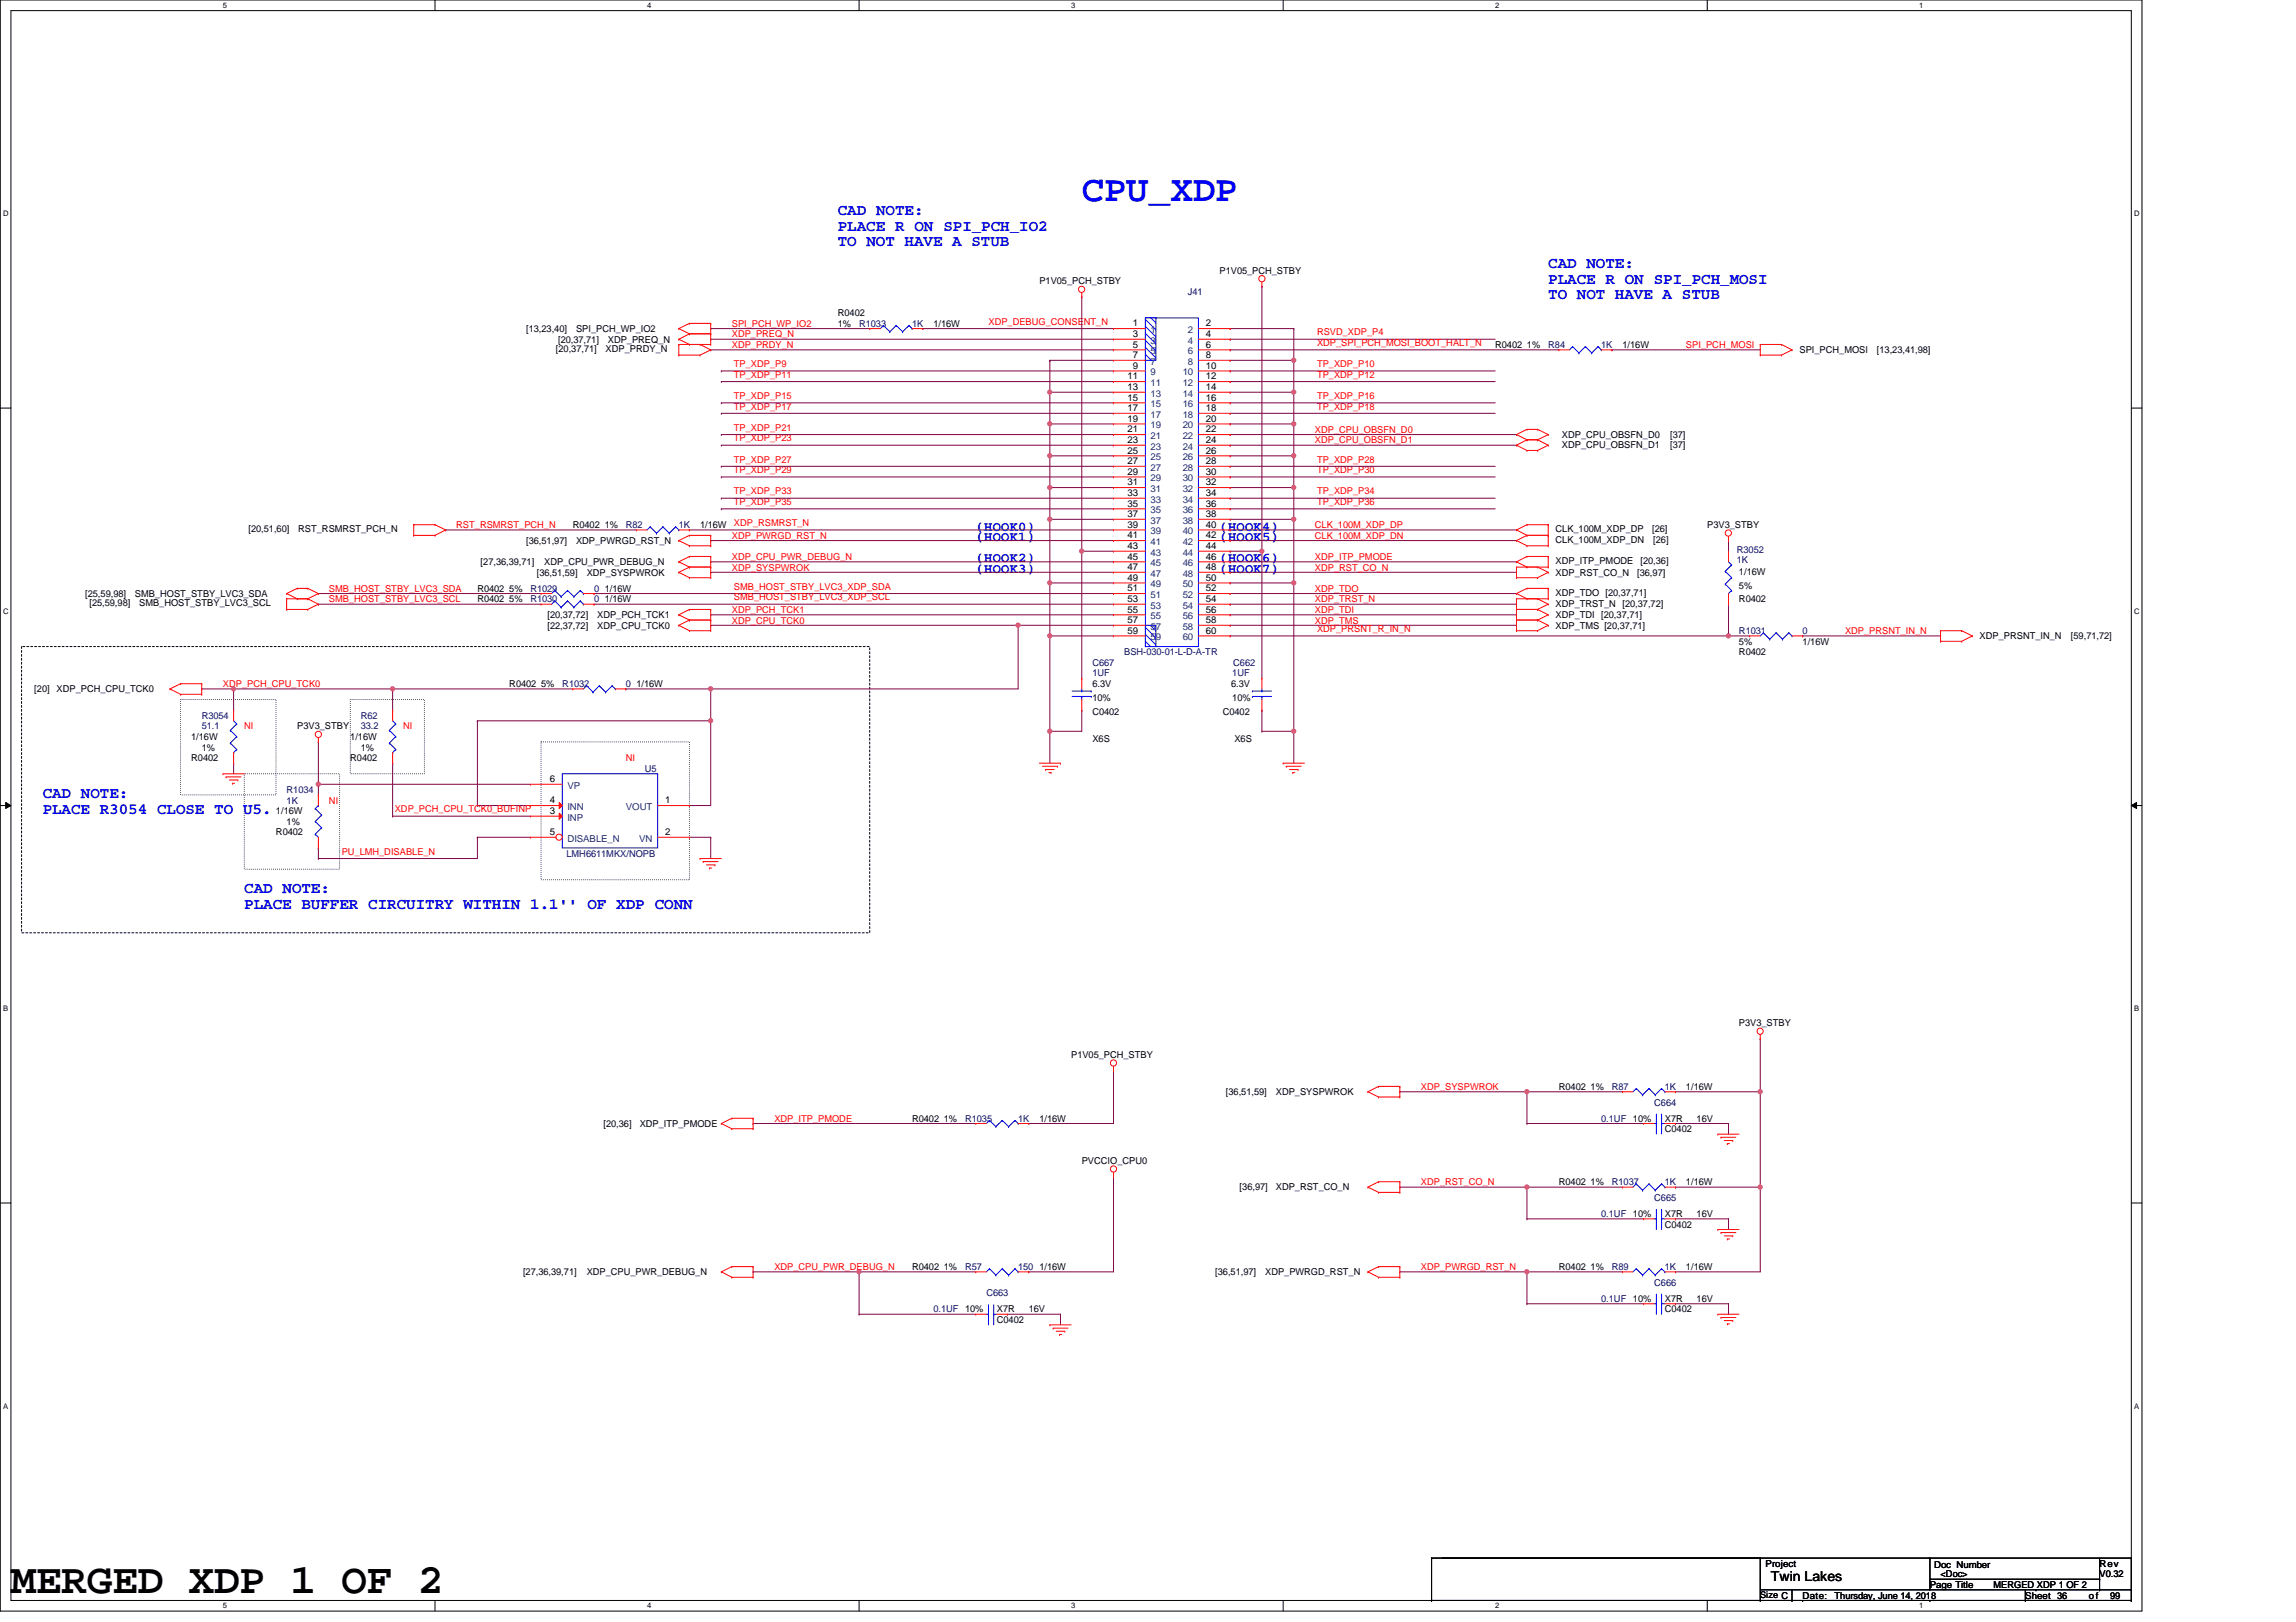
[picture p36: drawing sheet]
<svg xmlns="http://www.w3.org/2000/svg" width="297mm" height="210mm" viewBox="0 0 297 210" stroke-linecap="round" stroke-linejoin="round" font-family="sans-serif">
<defs><g id="words">
<text font-size="5.5" x="1.4" y="206.2">MERGED XDP 1 OF 2</text>
<text font-size="4.8" fill="#00f" x="140" y="26">CPU_XDP</text>
<g font-size="2.1" fill="#00f">
<text x="108.4" y="27.8">CAD NOTE:</text>
<text x="108.4" y="29.8">PLACE R ON SPI_PCH_IO2</text>
<text x="108.4" y="31.9">TO NOT HAVE A STUB</text>
<text x="200.3" y="34.6">CAD NOTE:</text>
<text x="200.3" y="36.7">PLACE R ON SPI_PCH_MOSI</text>
<text x="200.3" y="38.8">TO NOT HAVE A STUB</text>
<text x="5.5" y="103.2">CAD NOTE:</text>
<text x="5.5" y="105.3">PLACE R3054 CLOSE TO U5.</text>
<text x="31.6" y="115.6">CAD NOTE:</text>
<text x="31.6" y="117.6">PLACE BUFFER CIRCUITRY WITHIN 1.1'' OF XDP CONN</text>
</g>
<g font-size="1.8" fill="#00f">
<text x="126.2" y="68.7">(HOOK0)</text>
<text x="126.2" y="70">(HOOK1)</text>
<text x="157.8" y="68.7">(HOOK4)</text>
<text x="157.8" y="70">(HOOK5)</text>
<text x="126.2" y="74.2">(HOOK3)</text>
<text x="126.2" y="72.8">(HOOK2)</text>
<text x="157.8" y="74.2">(HOOK7)</text>
<text x="157.8" y="72.8">(HOOK6)</text>
</g>
<text font-size="1.8" x="229.1" y="204.6">Twin Lakes</text>
<g font-size="1.2">
<text x="157.8" y="35.4">P1V05_PCH_STBY</text>
<text x="108.4" y="40.9">R0402</text>
<text x="134.5" y="36.8">P1V05_PCH_STBY</text>
<text x="68.1" y="43">[13,23,40]</text>
<text x="71.9" y="45.6">[20,37,71]</text>
<text x="72.2" y="44.3">[20,37,71]</text>
<text x="74.5" y="43">SPI_PCH_WP_IO2</text>
<text x="78.4" y="45.6">XDP_PRDY_N</text>
<text x="78.6" y="44.3">XDP_PREQ_N</text>
<text x="108.4" y="42.3">1%</text>
<text x="120.8" y="42.3">1/16W</text>
<text x="146.6" y="42.2">1</text>
<text x="146.6" y="43.6">3</text>
<text x="146.6" y="45">5</text>
<text x="146.6" y="46.3">7</text>
<text x="146.6" y="47.7">9</text>
<text x="156" y="42.2">2</text>
<text x="156" y="43.6">4</text>
<text x="156" y="45">6</text>
<text x="156" y="46.3">8</text>
<text x="156" y="47.7">10</text>
<text x="193.4" y="45">R0402</text>
<text x="197.5" y="45">1%</text>
<text x="209.9" y="45">1/16W</text>
<text x="232.8" y="45.7">SPI_PCH_MOSI</text>
<text x="242.8" y="45.7">[13,23,41,98]</text>
<text x="145.9" y="49.1">11</text>
<text x="145.9" y="50.5">13</text>
<text x="145.9" y="51.8">15</text>
<text x="145.9" y="53.2">17</text>
<text x="156" y="49.1">12</text>
<text x="156" y="50.5">14</text>
<text x="156" y="51.8">16</text>
<text x="156" y="53.2">18</text>
<text x="145.9" y="54.6">19</text>
<text x="145.9" y="55.9">21</text>
<text x="145.9" y="57.3">23</text>
<text x="145.9" y="58.7">25</text>
<text x="156" y="54.6">20</text>
<text x="156" y="55.9">22</text>
<text x="156" y="57.3">24</text>
<text x="156" y="58.7">26</text>
<text x="202.1" y="56.7">XDP_CPU_OBSFN_D0</text>
<text x="202.1" y="58">XDP_CPU_OBSFN_D1</text>
<text x="216.1" y="56.7">[37]</text>
<text x="216.1" y="58">[37]</text>
<text x="145.9" y="60">27</text>
<text x="145.9" y="61.4">29</text>
<text x="145.9" y="62.8">31</text>
<text x="145.9" y="64.2">33</text>
<text x="145.9" y="65.6">35</text>
<text x="156" y="60">28</text>
<text x="156" y="61.4">30</text>
<text x="156" y="62.8">32</text>
<text x="156" y="64.2">34</text>
<text x="156" y="65.6">36</text>
<text x="32.1" y="68.9">[20,51,60]</text>
<text x="38.6" y="68.9">RST_RSMRST_PCH_N</text>
<text x="68.1" y="70.4">[36,51,97]</text>
<text x="74.1" y="68.3">R0402</text>
<text x="74.5" y="70.4">XDP_PWRGD_RST_N</text>
<text x="78.2" y="68.3">1%</text>
<text x="90.6" y="68.3">1/16W</text>
<text x="145.9" y="66.9">37</text>
<text x="145.9" y="68.3">39</text>
<text x="145.9" y="69.7">41</text>
<text x="145.9" y="71">43</text>
<text x="156" y="66.9">38</text>
<text x="156" y="68.3">40</text>
<text x="156" y="69.7">42</text>
<text x="156" y="71">44</text>
<text x="201.2" y="68.9">CLK_100M_XDP_DP</text>
<text x="201.2" y="70.3">CLK_100M_XDP_DN</text>
<text x="213.7" y="68.9">[26]</text>
<text x="213.9" y="70.3">[26]</text>
<text x="220.9" y="68.3">P3V3_STBY</text>
<text x="11" y="77.3">[25,59,98]</text>
<text x="17.5" y="77.3">SMB_HOST_STBY_LVC3_SDA</text>
<text x="61.8" y="76.6">R0402</text>
<text x="61.8" y="77.9">R0402</text>
<text x="62.2" y="73.1">[27,36,39,71]</text>
<text x="65.9" y="76.6">5%</text>
<text x="65.9" y="77.9">5%</text>
<text x="69.4" y="74.5">[36,51,59]</text>
<text x="70.4" y="73.1">XDP_CPU_PWR_DEBUG_N</text>
<text x="75.9" y="74.5">XDP_SYSPWROK</text>
<text x="78.2" y="76.6">1/16W</text>
<text x="78.2" y="77.9">1/16W</text>
<text x="145.9" y="72.4">45</text>
<text x="145.9" y="73.8">47</text>
<text x="145.9" y="75.1">49</text>
<text x="145.9" y="76.5">51</text>
<text x="145.9" y="77.9">53</text>
<text x="156" y="72.4">46</text>
<text x="156" y="73.8">48</text>
<text x="156" y="75.1">50</text>
<text x="156" y="76.5">52</text>
<text x="156" y="77.9">54</text>
<text x="201.2" y="73">XDP_ITP_PMODE</text>
<text x="201.2" y="74.5">XDP_RST_CO_N</text>
<text x="201.2" y="77.1">XDP_TDO [20,37,71]</text>
<text x="211.8" y="74.5">[36,97]</text>
<text x="212.2" y="73">[20,36]</text>
<text x="225" y="74.4">1/16W</text>
<text x="225" y="76.2">5%</text>
<text x="225" y="77.9">R0402</text>
<text x="11.6" y="78.5">[25,59,98]</text>
<text x="18" y="78.5">SMB_HOST_STBY_LVC3_SCL</text>
<text x="70.8" y="80">[20,37,72]</text>
<text x="70.8" y="81.4">[22,37,72]</text>
<text x="77.3" y="80">XDP_PCH_TCK1</text>
<text x="77.3" y="81.4">XDP_CPU_TCK0</text>
<text x="145.9" y="79.3">55</text>
<text x="145.9" y="80.6">57</text>
<text x="145.9" y="82">59</text>
<text x="156" y="79.3">56</text>
<text x="156" y="80.6">58</text>
<text x="156" y="82">60</text>
<text x="201.2" y="78.6">XDP_TRST_N [20,37,72]</text>
<text x="201.2" y="80">XDP_TDI [20,37,71]</text>
<text x="201.2" y="81.4">XDP_TMS [20,37,71]</text>
<text x="225" y="83.4">5%</text>
<text x="233.2" y="83.4">1/16W</text>
<text x="256.1" y="82.7">XDP_PRSNT_IN_N</text>
<text x="267.9" y="82.7">[59,71,72]</text>
<text x="4.4" y="89.6">[20]</text>
<text x="7.3" y="89.6">XDP_PCH_CPU_TCK0</text>
<text x="65.9" y="88.9">R0402</text>
<text x="70" y="88.9">5%</text>
<text x="82.3" y="88.9">1/16W</text>
<text x="141.3" y="88.9">6.3V</text>
<text x="159.3" y="88.9">6.3V</text>
<text x="225" y="84.8">R0402</text>
<text x="24.7" y="95.8">1/16W</text>
<text x="38.5" y="94.4">P3V3_STBY</text>
<text x="45.3" y="95.8">1/16W</text>
<text x="141.3" y="90.7">10%</text>
<text x="141.3" y="92.5">C0402</text>
<text x="158.2" y="92.5">C0402</text>
<text x="159.4" y="90.7">10%</text>
<text x="24.7" y="98.5">R0402</text>
<text x="26.1" y="97.1">1%</text>
<text x="45.3" y="98.5">R0402</text>
<text x="46.7" y="97.1">1%</text>
<text x="71.1" y="101.2">6</text>
<text x="141.3" y="96">X6S</text>
<text x="159.7" y="96">X6S</text>
<text x="35.7" y="105.4">1/16W</text>
<text x="37.1" y="106.7">1%</text>
<text x="71.1" y="103.9">4</text>
<text x="71.1" y="105.3">3</text>
<text x="86" y="103.9">1</text>
<text x="35.7" y="108.1">R0402</text>
<text x="71.1" y="108.1">5</text>
<text x="86" y="108.1">2</text>
<text x="138.6" y="136.9">P1V05_PCH_STBY</text>
<text x="225" y="132.8">P3V3_STBY</text>
<text x="158.6" y="141.7">[36,51,59]</text>
<text x="165.1" y="141.7">XDP_SYSPWROK</text>
<text x="201.7" y="141">R0402</text>
<text x="205.8" y="141">1%</text>
<text x="218.1" y="141">1/16W</text>
<text x="78.1" y="145.8">[20,36]</text>
<text x="82.8" y="145.8">XDP_ITP_PMODE</text>
<text x="118" y="145.1">R0402</text>
<text x="122.1" y="145.1">1%</text>
<text x="134.5" y="145.1">1/16W</text>
<text x="215.4" y="145.1">X7R</text>
<text x="215.4" y="146.5">C0402</text>
<text x="219.5" y="145.1">16V</text>
<text x="140" y="150.6">PVCCIO_CPU0</text>
<text x="160.4" y="154.1">[36,97]</text>
<text x="165.1" y="154.1">XDP_RST_CO_N</text>
<text x="201.7" y="153.4">R0402</text>
<text x="205.8" y="153.4">1%</text>
<text x="218.1" y="153.4">1/16W</text>
<text x="215.4" y="157.5">X7R</text>
<text x="215.4" y="158.9">C0402</text>
<text x="219.5" y="157.5">16V</text>
<text x="67.7" y="165">[27,36,39,71]</text>
<text x="75.9" y="165">XDP_CPU_PWR_DEBUG_N</text>
<text x="118" y="164.3">R0402</text>
<text x="122.1" y="164.3">1%</text>
<text x="134.5" y="164.3">1/16W</text>
<text x="157.2" y="165">[36,51,97]</text>
<text x="163.7" y="165">XDP_PWRGD_RST_N</text>
<text x="201.7" y="164.3">R0402</text>
<text x="205.8" y="164.3">1%</text>
<text x="218.1" y="164.3">1/16W</text>
<text x="129" y="169.8">X7R</text>
<text x="129" y="171.2">C0402</text>
<text x="133.1" y="169.8">16V</text>
<text x="215.4" y="168.5">X7R</text>
<text x="215.4" y="169.8">C0402</text>
<text x="219.5" y="168.5">16V</text>
<text x="228.4" y="202.8">Project</text>
<text x="250.2" y="202.9">Doc Number</text>
<text x="271.6" y="202.8">Rev</text>
<text x="227.7" y="206.8">Size C</text>
<text x="233.2" y="206.9">Date:</text>
<text x="237.3" y="206.9">Thursday, June 14, 2018</text>
<text x="249.7" y="205.5">Page Title</text>
<text x="251.1" y="204.1">&lt;Doc&gt;</text>
<text x="257.9" y="205.5">MERGED XDP 1 OF 2</text>
<text x="262" y="206.9">Sheet 36</text>
<text x="270.3" y="206.9">of</text>
<text x="271.6" y="204.1">V0.32</text>
<text x="273" y="206.9">99</text>
</g>
<g font-size="1.2" fill="#000080">
<text x="153.7" y="38.2">J41</text>
<text x="111.1" y="42.3">R1033</text>
<text x="118" y="42.3">1K</text>
<text x="200.3" y="45">R84</text>
<text x="207.2" y="45">1K</text>
<text x="81" y="68.3">R82</text>
<text x="87.8" y="68.3">1K</text>
<text x="224.7" y="71.6">R3052</text>
<text x="68.6" y="76.6">R1029</text>
<text x="68.6" y="77.9">R1030</text>
<text x="76.9" y="76.6">0</text>
<text x="76.9" y="77.9">0</text>
<text x="224.7" y="72.9">1K</text>
<text x="225" y="82">R1031</text>
<text x="233.2" y="82">0</text>
<text x="72.7" y="88.9">R1032</text>
<text x="81" y="88.9">0</text>
<text x="141.3" y="86.2">C667</text>
<text x="141.3" y="87.5">1UF</text>
<text x="145.4" y="84.8">BSH-030-01-L-D-A-TR</text>
<text x="159.4" y="87.5">1UF</text>
<text x="159.6" y="86.2">C662</text>
<text x="26.1" y="93">R3054</text>
<text x="26.1" y="94.4">51.1</text>
<text x="46.7" y="93">R62</text>
<text x="46.7" y="94.4">33.2</text>
<text x="83.4" y="99.9">U5</text>
<text x="37.1" y="102.6">R1034</text>
<text x="37.1" y="104">1K</text>
<text x="73.3" y="110.9">LMH6611MKX/NOPB</text>
<text x="208.5" y="141">R87</text>
<text x="214" y="143.1">C664</text>
<text x="215.4" y="141">1K</text>
<text x="124.9" y="145.1">R1035</text>
<text x="131.7" y="145.1">1K</text>
<text x="207.2" y="145.1">0.1UF 10%</text>
<text x="208.5" y="153.4">R1037</text>
<text x="214" y="155.4">C665</text>
<text x="215.4" y="153.4">1K</text>
<text x="207.2" y="157.5">0.1UF 10%</text>
<text x="124.9" y="164.3">R57</text>
<text x="127.6" y="167.8">C663</text>
<text x="131.7" y="164.3">150</text>
<text x="208.5" y="164.3">R89</text>
<text x="214" y="166.4">C666</text>
<text x="215.4" y="164.3">1K</text>
<text x="120.8" y="169.8">0.1UF 10%</text>
<text x="207.2" y="168.5">0.1UF 10%</text>
</g>
<g font-size="1.2" fill="#f00">
<text x="94.7" y="42.3">SPI_PCH_WP_IO2</text>
<text x="94.7" y="43.6">XDP_PREQ_N</text>
<text x="94.7" y="45">XDP_PRDY_N</text>
<text x="95" y="47.5">TP_XDP_P9</text>
<text x="127.9" y="42">XDP_DEBUG_CONSENT_N</text>
<text x="170.4" y="43.4">RSVD_XDP_P4</text>
<text x="170.4" y="44.8">XDP_SPI_PCH_MOSI_BOOT_HALT_N</text>
<text x="170.4" y="47.5">TP_XDP_P10</text>
<text x="218.1" y="45">SPI_PCH_MOSI</text>
<text x="95" y="48.9">TP_XDP_P11</text>
<text x="95" y="53">TP_XDP_P17</text>
<text x="95" y="51.6">TP_XDP_P15</text>
<text x="170.4" y="48.9">TP_XDP_P12</text>
<text x="170.4" y="53">TP_XDP_P18</text>
<text x="170.4" y="51.6">TP_XDP_P16</text>
<text x="95" y="57.1">TP_XDP_P23</text>
<text x="95" y="55.8">TP_XDP_P21</text>
<text x="95" y="59.9">TP_XDP_P27</text>
<text x="170.1" y="56">XDP_CPU_OBSFN_D0</text>
<text x="170.1" y="57.4">XDP_CPU_OBSFN_D1</text>
<text x="170.4" y="59.9">TP_XDP_P28</text>
<text x="95" y="61.2">TP_XDP_P29</text>
<text x="95" y="65.4">TP_XDP_P35</text>
<text x="95" y="64">TP_XDP_P33</text>
<text x="170.4" y="61.2">TP_XDP_P30</text>
<text x="170.4" y="65.4">TP_XDP_P36</text>
<text x="170.4" y="64">TP_XDP_P34</text>
<text x="59" y="68.3">RST_RSMRST_PCH_N</text>
<text x="94.7" y="69.7">XDP_PWRGD_RST_N</text>
<text x="95" y="68.1">XDP_RSMRST_N</text>
<text x="170.1" y="68.3">CLK_100M_XDP_DP</text>
<text x="170.1" y="69.7">CLK_100M_XDP_DN</text>
<text x="42.6" y="76.6">SMB_HOST_STBY_LVC3_SDA</text>
<text x="42.6" y="77.9">SMB_HOST_STBY_LVC3_SCL</text>
<text x="94.7" y="72.5">XDP_CPU_PWR_DEBUG_N</text>
<text x="94.7" y="73.8">XDP_SYSPWROK</text>
<text x="95" y="76.3">SMB_HOST_STBY_LVC3_XDP_SDA</text>
<text x="95" y="77.7">SMB_HOST_STBY_LVC3_XDP_SCL</text>
<text x="170.1" y="72.5">XDP_ITP_PMODE</text>
<text x="170.1" y="73.8">XDP_RST_CO_N</text>
<text x="170.1" y="76.6">XDP_TDO</text>
<text x="170.1" y="77.9">XDP_TRST_N</text>
<text x="94.7" y="79.3">XDP_PCH_TCK1</text>
<text x="94.7" y="80.7">XDP_CPU_TCK0</text>
<text x="170.1" y="79.3">XDP_TDI</text>
<text x="170.1" y="80.7">XDP_TMS</text>
<text x="170.4" y="81.8">XDP_PRSNT_R_IN_N</text>
<text x="238.7" y="82">XDP_PRSNT_IN_N</text>
<text x="28.8" y="88.9">XDP_PCH_CPU_TCK0</text>
<text x="31.6" y="94.4">NI</text>
<text x="52.2" y="94.4">NI</text>
<text x="81" y="98.5">NI</text>
<text x="42.6" y="104">NI</text>
<text x="51.1" y="105.1">XDP_PCH_CPU_TCK0_BUFINP</text>
<text x="44.2" y="110.6">PU_LMH_DISABLE_N</text>
<text x="183.8" y="141">XDP_SYSPWROK</text>
<text x="100.2" y="145.1">XDP_ITP_PMODE</text>
<text x="183.8" y="153.4">XDP_RST_CO_N</text>
<text x="100.2" y="164.3">XDP_CPU_PWR_DEBUG_N</text>
<text x="183.8" y="164.3">XDP_PWRGD_RST_N</text>
</g>
<g font-size="1.2" fill="#004080">
<text x="148.9" y="43.1">1</text>
<text x="148.9" y="44.5">3</text>
<text x="148.9" y="45.8">5</text>
<text x="148.9" y="47.2">7</text>
<text x="153.7" y="43.1">2</text>
<text x="153.7" y="44.5">4</text>
<text x="153.7" y="45.8">6</text>
<text x="153.7" y="47.2">8</text>
<text x="148.9" y="48.6">9</text>
<text x="148.9" y="50">11</text>
<text x="148.9" y="51.3">13</text>
<text x="148.9" y="52.7">15</text>
<text x="153" y="48.6">10</text>
<text x="153" y="50">12</text>
<text x="153" y="51.3">14</text>
<text x="153" y="52.7">16</text>
<text x="148.9" y="54.1">17</text>
<text x="148.9" y="55.4">19</text>
<text x="148.9" y="56.8">21</text>
<text x="148.9" y="58.2">23</text>
<text x="148.9" y="59.6">25</text>
<text x="153" y="54.1">18</text>
<text x="153" y="55.4">20</text>
<text x="153" y="56.8">22</text>
<text x="153" y="58.2">24</text>
<text x="153" y="59.6">26</text>
<text x="148.9" y="60.9">27</text>
<text x="148.9" y="62.3">29</text>
<text x="148.9" y="63.7">31</text>
<text x="148.9" y="65">33</text>
<text x="153" y="60.9">28</text>
<text x="153" y="62.3">30</text>
<text x="153" y="63.7">32</text>
<text x="153" y="65">34</text>
<text x="148.9" y="66.4">35</text>
<text x="148.9" y="67.8">37</text>
<text x="148.9" y="69.2">39</text>
<text x="148.9" y="70.5">41</text>
<text x="148.9" y="71.9">43</text>
<text x="153" y="66.4">36</text>
<text x="153" y="67.8">38</text>
<text x="153" y="69.2">40</text>
<text x="153" y="70.5">42</text>
<text x="153" y="71.9">44</text>
<text x="148.9" y="73.3">45</text>
<text x="148.9" y="74.6">47</text>
<text x="148.9" y="76">49</text>
<text x="148.9" y="77.4">51</text>
<text x="153" y="73.3">46</text>
<text x="153" y="74.6">48</text>
<text x="153" y="76">50</text>
<text x="153" y="77.4">52</text>
<text x="148.9" y="78.8">53</text>
<text x="148.9" y="80.1">55</text>
<text x="148.9" y="81.5">57</text>
<text x="148.9" y="82.9">59</text>
<text x="153" y="78.8">54</text>
<text x="153" y="80.1">56</text>
<text x="153" y="81.5">58</text>
<text x="153" y="82.9">60</text>
<text x="73.4" y="104.8">INN</text>
<text x="73.4" y="106.2">INP</text>
<text x="73.4" y="102.1">VP</text>
<text x="81" y="104.8">VOUT</text>
<text x="73.4" y="108.9">DISABLE_N</text>
<text x="82.7" y="108.9">VN</text>
</g>
<g font-size="1">
<text x="28.8" y="1">5</text>
<text x="83.7" y="1">4</text>
<text x="138.6" y="1">3</text>
<text x="193.4" y="1">2</text>
<text x="248.3" y="1">1</text>
<text x=".4" y="28">D</text>
<text x="276.1" y="28">D</text>
<text x=".4" y="79.4">C</text>
<text x="276.1" y="79.4">C</text>
<text x=".4" y="130.9">B</text>
<text x="276.1" y="130.9">B</text>
<text x=".4" y="182.3">A</text>
<text x="276.1" y="182.3">A</text>
<text x="28.8" y="208.2">5</text>
<text x="83.7" y="208.2">4</text>
<text x="138.6" y="208.2">3</text>
<text x="193.4" y="208.2">2</text>
<text x="248.3" y="208.2">1</text>
</g>
</g></defs>
<path d="M0 0h277.1v208.5h-277.1zM1.4 1.4h274.3v205.7h-274.3z" fill="none" stroke="#000" stroke-width=".13"/>
<g fill="#fff">
<path d="M28.8 .1h.6v1.1h-.6z"/>
<path d="M28.8 207.3h.6v1.1h-.6z"/>
</g>
<path d="M56.3 0v1.4M56.3 207.1v1.4" fill="none" stroke="#000" stroke-width=".13"/>
<g fill="#fff">
<path d="M83.7 .1h.6v1.1h-.6z"/>
<path d="M83.7 207.3h.6v1.1h-.6z"/>
</g>
<path d="M111.1 0v1.4M111.1 207.1v1.4" fill="none" stroke="#000" stroke-width=".13"/>
<g fill="#fff">
<path d="M138.6 .1h.5v1.1h-.5z"/>
<path d="M138.6 207.3h.5v1.1h-.5z"/>
</g>
<path d="M166 0v1.4M166 207.1v1.4" fill="none" stroke="#000" stroke-width=".13"/>
<g fill="#fff">
<path d="M193.4 .1h.6v1.1h-.6z"/>
<path d="M193.4 207.3h.6v1.1h-.6z"/>
</g>
<path d="M220.9 0v1.4M220.9 207.1v1.4" fill="none" stroke="#000" stroke-width=".13"/>
<g fill="#fff">
<path d="M248.3 .1h.6v1.1h-.6z"/>
<path d="M248.3 207.3h.6v1.1h-.6z"/>
<path d="M.4 27.1h.7v1.1h-.7z"/>
<path d="M276.1 27.1h.7v1.1h-.7z"/>
<path d="M.4 78.5h.7v1.1h-.7z"/>
<path d="M276.1 78.5h.7v1.1h-.7z"/>
</g>
<path d="M0 52.8h1.4M275.7 52.8h1.4" fill="none" stroke="#000" stroke-width=".13"/>
<g fill="#fff">
<path d="M.4 130h.7v1.1h-.7z"/>
<path d="M276.1 130h.6v1.1h-.6z"/>
</g>
<path d="M0 104.2h1.4M.7 103.8l.7 .4-.7 .4zM275.7 104.2l.7-.4v.8zM275.7 104.2h1.4" fill="none" stroke="#000" stroke-width=".13"/>
<path d="M.7 103.8l.7 .4-.7 .4zM275.7 104.2l.7-.4v.8z" fill="#000"/>
<g fill="#fff">
<path d="M.4 181.4h.7v1.1h-.7z"/>
<path d="M276.1 181.4h.6v1.1h-.6z"/>
</g>
<path d="M0 155.7h1.4M275.7 155.7h1.4" fill="none" stroke="#000" stroke-width=".13"/>
<path d="M2.8 83.7h109.7v37h-109.7z" fill="none" stroke="#000" stroke-width=".13" stroke-dasharray=".3 .3"/>
<path d="M23.4 90.5h12.3v12.4h-12.3zM45.3 90.5h9.6v9.6h-9.6zM70 96h19.2v17.9h-19.2zM31.6 100.1h12.3v12.4h-12.3z" fill="none" stroke="#000" stroke-width=".13" stroke-dasharray="0 .3"/>
<g fill="none" stroke="#800040" stroke-width=".13">
<path d="M163.3 37h.1M163.3 37v34.3M41.2 76.8h.1M41.2 78.2h.1M41.2 76.8h28.8M41.2 78.2h28.8M76.9 76.8h.1M76.9 78.2h.1M76.9 76.8h67.2M76.9 78.2h67.2M89.2 68.6h.1M89.2 68.6h54.9"/>
<path d="M91.9 70h.1M91.9 72.7h.1M91.9 74.1h.1M91.9 79.6h.1M91.9 70h52.2M91.9 72.7h52.2M91.9 74.1h52.2M91.9 79.6h52.2M91.9 80.9h.1M91.9 80.9h39.8M140 91.9h.1M140 91.9v2.7"/>
<path d="M163.3 91.9h.1M163.3 94.6h.1M163.3 91.9v2.7M163.3 94.6h4.1M167.4 94.6h.1M167.4 94.6v4.2"/>
</g>
<circle cx="163.2" cy="71.3" r=".27" fill="#f0f"/>
<circle cx="163.2" cy="71.3" r=".27" fill="none" stroke="#f0f" stroke-width=".13"/>
<path d="M159.1 42.5h.1M159.1 42.5h8.3M167.4 42.5h.1M167.4 42.5v4.1" fill="none" stroke="#800040" stroke-width=".13"/>
<circle cx="167.4" cy="46.6" r=".27" fill="#f0f"/>
<circle cx="167.4" cy="46.6" r=".27" fill="none" stroke="#f0f" stroke-width=".13"/>
<path d="M159.1 46.6h.1M159.1 50.8h.1M159.1 46.6h8.3M159.1 50.8h8.3M167.4 46.6h.1M167.4 50.8h.1M167.4 46.6v8.3" fill="none" stroke="#800040" stroke-width=".13"/>
<circle cx="167.4" cy="54.9" r=".27" fill="#f0f"/>
<circle cx="167.4" cy="54.9" r=".27" fill="none" stroke="#f0f" stroke-width=".13"/>
<circle cx="167.4" cy="50.7" r=".27" fill="#f0f"/>
<circle cx="167.4" cy="50.7" r=".27" fill="none" stroke="#f0f" stroke-width=".13"/>
<path d="M159.1 54.9h.1M159.1 54.9h8.3M167.4 54.9h.1M167.4 54.9v4.1" fill="none" stroke="#800040" stroke-width=".13"/>
<circle cx="167.4" cy="59" r=".27" fill="#f0f"/>
<circle cx="167.4" cy="59" r=".27" fill="none" stroke="#f0f" stroke-width=".13"/>
<path d="M159.1 59h.1M159.1 59h8.3M167.4 59h.1M167.4 59v8.2M159.1 63.1h.1M159.1 63.1h8.3M167.4 63.1h.1" fill="none" stroke="#800040" stroke-width=".13"/>
<circle cx="167.4" cy="67.2" r=".27" fill="#f0f"/>
<circle cx="167.4" cy="67.2" r=".27" fill="none" stroke="#f0f" stroke-width=".13"/>
<circle cx="167.4" cy="63.1" r=".27" fill="#f0f"/>
<circle cx="167.4" cy="63.1" r=".27" fill="none" stroke="#f0f" stroke-width=".13"/>
<path d="M159.1 67.2h.1M159.1 75.4h.1M159.1 67.2h8.3M159.1 75.4h8.3M167.4 67.2h.1M167.4 75.4h.1M167.4 67.2v27.4" fill="none" stroke="#800040" stroke-width=".13"/>
<circle cx="167.4" cy="94.6" r=".27" fill="#f0f"/>
<circle cx="167.4" cy="94.6" r=".27" fill="none" stroke="#f0f" stroke-width=".13"/>
<circle cx="167.4" cy="75.4" r=".27" fill="#f0f"/>
<circle cx="167.4" cy="75.4" r=".27" fill="none" stroke="#f0f" stroke-width=".13"/>
<g fill="none" stroke="#800040" stroke-width=".13">
<path d="M159.1 43.9h.1M159.1 45.3h.1M159.1 48h.1M159.1 49.4h.1M159.1 53.5h.1M159.1 52.1h.1M159.1 56.2h.1M159.1 57.6h.1M159.1 43.9h34.3M159.1 45.3h42.6M159.1 48h34.3M159.1 49.4h34.3"/>
<path d="M159.1 53.5h34.3M159.1 52.1h34.3M159.1 56.2h37.1M159.1 57.6h37.1M208.5 45.3h.1M208.5 45.3h19.2M159.1 71.3h.1M159.1 61.7h.1M159.1 60.3h.1M159.1 65.8h.1M159.1 64.5h.1M159.1 68.6h.1"/>
<path d="M159.1 70h.1M159.1 72.7h.1M159.1 74.1h.1M159.1 76.8h.1M159.1 78.2h.1M159.1 79.6h.1M159.1 71.3h4.2M159.1 61.7h34.3M159.1 60.3h34.3M159.1 65.8h34.3M159.1 64.5h34.3M159.1 68.6h37.1"/>
<path d="M159.1 70h37.1M159.1 72.7h37.1M159.1 74.1h37.1M159.1 76.8h37.1M159.1 78.2h37.1M159.1 79.6h37.1M163.3 71.3h.1M163.3 71.3v16.5M159.1 80.9h.1M159.1 82.3h.1M159.1 80.9h37.1M159.1 82.3h64.5"/>
</g>
<circle cx="223.6" cy="82.3" r=".27" fill="#f0f"/>
<circle cx="223.6" cy="82.3" r=".27" fill="none" stroke="#f0f" stroke-width=".13"/>
<path d="M233.2 82.3h.1M233.2 82.3h17.9M144.1 138.5h.1M144.1 138.5v6.9h-11M97.4 145.4h.1M97.4 145.4h28.8M133.1 145.4h.1M144.1 152.3h.1M144.1 152.3v12.3h-11M97.4 164.6h.1M97.4 164.6h13.7M133.1 164.6h.1" fill="none" stroke="#800040" stroke-width=".13"/>
<circle cx="111.1" cy="164.6" r=".27" fill="#f0f"/>
<circle cx="111.1" cy="164.6" r=".27" fill="none" stroke="#f0f" stroke-width=".13"/>
<g fill="none" stroke="#800040" stroke-width=".13">
<path d="M227.7 134.4h.1M227.7 134.4v6.9h-10.9M181.1 141.3h.1M181.1 141.3h16.4M216.8 141.3h.1M111.1 164.6h.1M111.1 170.1h.1M111.1 164.6v5.5M111.1 170.1h15.1M111.1 164.6h15.1M130.3 170.1h.1M130.3 170.1h6.9"/>
<path d="M137.2 170.1h.1M137.2 170.1v1.3"/>
</g>
<circle cx="227.7" cy="141.3" r=".27" fill="#f0f"/>
<circle cx="227.7" cy="141.3" r=".27" fill="none" stroke="#f0f" stroke-width=".13"/>
<path d="M197.5 145.4h.1M197.5 141.3h.1M197.5 145.4h15.1M197.5 141.3v4.1M197.5 141.3h12.4M216.8 145.4h.1M216.8 145.4h6.8M223.6 145.4h.1M223.6 145.4v1.4M227.7 141.3h.1M227.7 141.3v12.3" fill="none" stroke="#800040" stroke-width=".13"/>
<circle cx="197.5" cy="141.3" r=".27" fill="#f0f"/>
<circle cx="197.5" cy="141.3" r=".27" fill="none" stroke="#f0f" stroke-width=".13"/>
<path d="M181.1 153.6h.1M181.1 153.6h16.4M216.8 153.6h.1M216.8 153.6h10.9M227.7 153.6h.1M227.7 153.6v11" fill="none" stroke="#800040" stroke-width=".13"/>
<circle cx="227.7" cy="153.6" r=".27" fill="#f0f"/>
<circle cx="227.7" cy="153.6" r=".27" fill="none" stroke="#f0f" stroke-width=".13"/>
<path d="M197.5 153.6h.1M197.5 157.7h.1M197.5 157.7h15.1M197.5 153.6v4.1M197.5 153.6h12.4M216.8 157.7h.1M216.8 157.7h6.8M223.6 157.7h.1M223.6 157.7v1.4" fill="none" stroke="#800040" stroke-width=".13"/>
<circle cx="197.5" cy="153.6" r=".27" fill="#f0f"/>
<circle cx="197.5" cy="153.6" r=".27" fill="none" stroke="#f0f" stroke-width=".13"/>
<path d="M181.1 164.6h.1M181.1 164.6h28.8M197.5 164.6h.1M197.5 168.7h.1M197.5 168.7h15.1M197.5 164.6v4.1M216.8 164.6h.1M216.8 168.7h.1M216.8 164.6h10.9M216.8 168.7h6.8M223.6 168.7h.1M223.6 168.7v1.4" fill="none" stroke="#800040" stroke-width=".13"/>
<circle cx="197.5" cy="164.6" r=".27" fill="#f0f"/>
<circle cx="197.5" cy="164.6" r=".27" fill="none" stroke="#f0f" stroke-width=".13"/>
<path d="M26.1 89.2h.1M26.1 89.2h4.1M131.7 80.9h.1M131.7 80.9v8.3M131.7 80.9h12.4M89.2 108.4h.1M89.2 108.4h2.7M91.9 108.4h.1M91.9 108.4v2.7" fill="none" stroke="#800040" stroke-width=".13"/>
<circle cx="131.7" cy="80.9" r=".27" fill="#f0f"/>
<circle cx="131.7" cy="80.9" r=".27" fill="none" stroke="#f0f" stroke-width=".13"/>
<path d="M61.8 93.3h.1M61.8 93.3h30.1M81 89.2h.1M81 89.2h10.9M89.2 104.2h.1M89.2 104.2h2.7" fill="none" stroke="#800040" stroke-width=".13"/>
<circle cx="91.9" cy="93.3" r=".27" fill="#f0f"/>
<circle cx="91.9" cy="93.3" r=".27" fill="none" stroke="#f0f" stroke-width=".13"/>
<g fill="none" stroke="#800040" stroke-width=".13">
<path d="M50.8 98.8h.1M50.8 89.2h.1M50.8 89.2v2.7M50.8 98.8v6.8M50.8 89.2h23.3M61.8 93.3h.1M61.8 93.3v10.9M91.9 93.3h.1M91.9 93.3v10.9M50.8 105.6h.1M50.8 105.6h17.8M61.8 104.2h.1"/>
<path d="M61.8 104.2h6.8"/>
</g>
<circle cx="50.8" cy="89.1" r=".27" fill="#f0f"/>
<circle cx="50.8" cy="89.1" r=".27" fill="none" stroke="#f0f" stroke-width=".13"/>
<path d="M41.2 101.5h.1M41.2 101.5h27.4" fill="none" stroke="#800040" stroke-width=".13"/>
<circle cx="41.2" cy="101.5" r=".27" fill="#f0f"/>
<circle cx="41.2" cy="101.5" r=".27" fill="none" stroke="#f0f" stroke-width=".13"/>
<g fill="none" stroke="#800040" stroke-width=".13">
<path d="M140 38.4h.1M140 38.4v32.9M91.9 42.5h.1M91.9 43.9h.1M91.9 45.3h.1M91.9 42.5h20.6M91.9 43.9h52.2M91.9 45.3h52.2M93.3 48h.1M93.3 49.4h.1M93.3 53.5h.1M93.3 52.1h.1"/>
<path d="M93.3 57.6h.1M93.3 56.2h.1M93.3 48h50.8M93.3 49.4h50.8M93.3 53.5h50.8M93.3 52.1h50.8M93.3 57.6h50.8M93.3 56.2h50.8M119.4 42.5h.1M119.4 42.5h24.7M93.3 61.7h.1M93.3 60.3h.1"/>
<path d="M93.3 65.8h.1M93.3 64.5h.1M93.3 61.7h50.8M93.3 60.3h50.8M93.3 65.8h50.8M93.3 64.5h50.8M140 71.3h.1M140 71.3h4.1M41.2 96h.1M41.2 96v6.9M41.2 111.1h.1M41.2 109.7h.1"/>
<path d="M41.2 101.5h.1M41.2 109.7v1.4M61.8 108.4h.1M61.8 108.4v2.7h-20.6M61.8 108.4h6.8"/>
</g>
<circle cx="139.9" cy="71.3" r=".27" fill="#f0f"/>
<circle cx="139.9" cy="71.3" r=".27" fill="none" stroke="#f0f" stroke-width=".13"/>
<path d="M135.8 94.6h.1M135.8 94.6h4.2" fill="none" stroke="#800040" stroke-width=".13"/>
<circle cx="135.8" cy="94.6" r=".27" fill="#f0f"/>
<circle cx="135.8" cy="94.6" r=".27" fill="none" stroke="#f0f" stroke-width=".13"/>
<path d="M140 71.3h.1M140 71.3v16.5M135.8 94.6h.1M135.8 82.3h.1M135.8 82.3v16.5M135.8 82.3h8.3" fill="none" stroke="#800040" stroke-width=".13"/>
<circle cx="135.8" cy="82.3" r=".27" fill="#f0f"/>
<circle cx="135.8" cy="82.3" r=".27" fill="none" stroke="#f0f" stroke-width=".13"/>
<path d="M135.8 75.4h.1M135.8 75.4v6.9M135.8 75.4h8.3" fill="none" stroke="#800040" stroke-width=".13"/>
<circle cx="135.8" cy="75.4" r=".27" fill="#f0f"/>
<circle cx="135.8" cy="75.4" r=".27" fill="none" stroke="#f0f" stroke-width=".13"/>
<path d="M135.8 67.2h.1M135.8 67.2v8.2M135.8 67.2h8.3" fill="none" stroke="#800040" stroke-width=".13"/>
<circle cx="135.8" cy="67.2" r=".27" fill="#f0f"/>
<circle cx="135.8" cy="67.2" r=".27" fill="none" stroke="#f0f" stroke-width=".13"/>
<path d="M135.8 63.1h.1M135.8 63.1v4.1M135.8 63.1h8.3" fill="none" stroke="#800040" stroke-width=".13"/>
<circle cx="135.8" cy="63.1" r=".27" fill="#f0f"/>
<circle cx="135.8" cy="63.1" r=".27" fill="none" stroke="#f0f" stroke-width=".13"/>
<path d="M135.8 59h.1M135.8 59v4.1M135.8 59h8.3" fill="none" stroke="#800040" stroke-width=".13"/>
<circle cx="135.8" cy="59" r=".27" fill="#f0f"/>
<circle cx="135.8" cy="59" r=".27" fill="none" stroke="#f0f" stroke-width=".13"/>
<path d="M135.8 54.9h.1M135.8 54.9v4.1M135.8 54.9h8.3" fill="none" stroke="#800040" stroke-width=".13"/>
<circle cx="135.8" cy="54.9" r=".27" fill="#f0f"/>
<circle cx="135.8" cy="54.9" r=".27" fill="none" stroke="#f0f" stroke-width=".13"/>
<path d="M135.8 50.8h.1M135.8 50.8v4.1M135.8 50.8h8.3" fill="none" stroke="#800040" stroke-width=".13"/>
<circle cx="135.8" cy="50.7" r=".27" fill="#f0f"/>
<circle cx="135.8" cy="50.7" r=".27" fill="none" stroke="#f0f" stroke-width=".13"/>
<g fill="none" stroke="#800040" stroke-width=".13">
<path d="M135.8 46.6h.1M135.8 46.6v4.2M135.8 46.6h8.3M57.7 68.6h.1M57.7 68.6h24.6M223.6 70h.1M223.6 78.2h.1M223.6 70v1.3M223.6 78.2v4.1M30.2 89.2h.1M30.2 89.2v2.7M30.2 89.2h20.6"/>
<path d="M223.6 82.3h.1M223.6 82.3h2.8"/>
</g>
<circle cx="30.2" cy="89.1" r=".27" fill="#f0f"/>
<circle cx="30.2" cy="89.1" r=".27" fill="none" stroke="#f0f" stroke-width=".13"/>
<path d="M30.2 98.8h.1M30.2 98.8v1.3M91.9 89.2h.1M91.9 89.2v4.1M91.9 89.2h39.8" fill="none" stroke="#800040" stroke-width=".13"/>
<circle cx="91.9" cy="89.1" r=".27" fill="#f0f"/>
<circle cx="91.9" cy="89.1" r=".27" fill="none" stroke="#f0f" stroke-width=".13"/>
<g fill="none" stroke="#f00" stroke-width=".13">
<path d="M140 38.4h.1M140 37.9v.5M163.3 37h.1M163.3 36.5v.5M87.8 42.5h.1M87.8 43.9h.1M87.8 46h.1M87.8 44.6h.1M87.8 44.6h4.1M87.8 46h2.8M87.8 42.5l1.4 .7M87.8 43.9l1.4 .7"/>
<path d="M87.8 44.6v1.4M89.2 41.8h.1M89.2 43.2h.1M89.2 44.6h.1M89.2 41.8l-1.4 .7M89.2 41.8h2.7M89.2 43.2h2.7M89.2 43.2l-1.4 .7M90.6 44.6h.1M90.6 46h.1M90.6 44.6l1.3 .7M91.9 41.8h.1"/>
<path d="M91.9 43.2h.1M91.9 44.6h.1M91.9 45.3h.1M91.9 41.8v2.8M91.9 45.3l-1.3 .7M112.5 42.5h.1M112.5 42.5h1.4M118 42.5h1.4M119.4 42.5h.1M196.2 56.2h.1M196.2 57.6h.1M196.2 56.2l1.3 .7"/>
<path d="M196.2 57.6l1.3 .7M197.5 56.9h.1M197.5 55.6h.1M197.5 58.3h.1M197.5 56.9h1.4M197.5 55.6l-1.3 .6M197.5 55.6h1.4M197.5 58.3h1.4M197.5 56.9l-1.3 .7M198.9 56.9h.1M198.9 55.6h.1M198.9 58.3h.1"/>
<path d="M198.9 55.6l1.4 .6M198.9 56.9l1.4 .7M200.3 56.2h.1M200.3 57.6h.1M200.3 56.2l-1.4 .7M200.3 57.6l-1.4 .7M227.7 44.6h.1M227.7 46h.1M227.7 44.6h2.8M227.7 44.6v1.4M227.7 46h2.8M230.5 44.6h.1"/>
<path d="M230.5 46h.1M230.5 44.6l1.3 .7M231.8 45.3h.1M231.8 45.3l-1.3 .7M37.1 76.8h.1M37.1 78.9h.1M37.1 77.5h.1M37.1 76.8l1.4 .7M37.1 77.5h2.7M37.1 78.9h2.7M37.1 77.5v1.4M38.5 77.5h.1"/>
<path d="M38.5 76.1h.1M38.5 76.1h1.3M38.5 76.1l-1.4 .7M39.8 77.5h.1M39.8 76.1h.1M39.8 78.9h.1M39.8 76.1l1.4 .7M39.8 77.5l1.4 .7M41.2 76.8h.1M41.2 78.2h.1M41.2 76.8l-1.4 .7M41.2 78.2l-1.4 .7"/>
<path d="M53.5 69.3h.1M53.5 67.9h.1M53.5 69.3h2.8M53.5 67.9h2.8M53.5 67.9v1.4M56.3 67.9h.1M56.3 69.3h.1M56.3 67.9l1.4 .7M57.7 68.6h.1M57.7 68.6l-1.4 .7M87.8 70h.1M87.8 72.7h.1"/>
<path d="M87.8 74.1h.1M87.8 79.6h.1M87.8 70l1.4 .6M87.8 72.7l1.4 .7M87.8 74.1l1.4 .7M87.8 79.6l1.4 .6M89.2 69.3h.1M89.2 70.6h.1M89.2 72h.1M89.2 73.4h.1M89.2 74.8h.1M89.2 78.9h.1"/>
<path d="M89.2 69.3l-1.4 .7M89.2 69.3h2.7M89.2 70.6h2.7M89.2 72l-1.4 .7M89.2 72h2.7M89.2 73.4h2.7M89.2 73.4l-1.4 .7M89.2 74.8h2.7M89.2 78.9h2.7M89.2 78.9l-1.4 .7M91.9 69.3h.1M91.9 70.6h.1"/>
<path d="M91.9 72h.1M91.9 73.4h.1M91.9 74.8h.1M91.9 78.9h.1M91.9 69.3v1.3M91.9 72v2.8M91.9 78.9v2.7M196.2 68.6h.1M196.2 70h.1M196.2 72.7h.1M196.2 73.4h.1M196.2 74.8h.1"/>
<path d="M196.2 76.8h.1M196.2 77.5h.1M196.2 78.9h.1M196.2 73.4h4.1M196.2 74.8h2.7M196.2 77.5h4.1M196.2 78.9h2.7M196.2 68.6l1.3 .7M196.2 70l1.3 .6M196.2 72.7l1.3 .7M196.2 73.4v1.4M196.2 77.5v4.1"/>
<path d="M196.2 76.8l1.3 .7M197.5 67.9h.1M197.5 69.3h.1M197.5 70.6h.1M197.5 72h.1M197.5 73.4h.1M197.5 76.1h.1M197.5 77.5h.1M197.5 69.3h2.8M197.5 70.6h2.8M197.5 72h2.8M197.5 76.1h2.8"/>
<path d="M197.5 67.9h2.8M197.5 67.9l-1.3 .7M197.5 69.3l-1.3 .7M197.5 72l-1.3 .7M197.5 76.1l-1.3 .7M198.9 73.4h.1M198.9 74.8h.1M198.9 77.5h.1M198.9 78.9h.1M198.9 73.4l1.4 .7M198.9 77.5l1.4 .7M198.9 78.9l1.4 .7"/>
<path d="M200.3 69.3h.1M200.3 67.9h.1M200.3 70.6h.1M200.3 73.4h.1M200.3 72h.1M200.3 74.1h.1M200.3 77.5h.1M200.3 76.1h.1M200.3 78.2h.1M200.3 79.6h.1M200.3 67.9v2.7M200.3 72v1.4"/>
<path d="M200.3 76.1v1.4M200.3 74.1l-1.4 .7M200.3 78.2l-1.4 .7M200.3 79.6l-1.4 .6M223.6 70h.1M223.6 69.4v.6M22 89.2h.1M22 89.2l1.4 .7M23.4 88.5h.1M23.4 89.9h.1M23.4 88.5l-1.4 .7M23.4 88.5h2.7"/>
<path d="M23.4 89.9h2.7M26.1 88.5h.1M26.1 89.9h.1M26.1 88.5v1.4M41.2 96h.1M41.2 95.5v.5M87.8 80.9h.1M87.8 80.9l1.4 .7M89.2 80.2h.1M89.2 81.6h.1M89.2 80.2h2.7M89.2 80.2l-1.4 .7"/>
<path d="M89.2 81.6h2.7M91.9 80.2h.1M91.9 81.6h.1M134.5 98.8h2.7M134.9 99.2h1.9M135.3 99.6h.1M135.3 99.6h1.1M135.7 100h.3M136 100h.1M136.8 99.2h.1M137.2 98.8h.1M140 87.8h.1"/>
<path d="M140 91.9h.1M140 87.8v1.4M140 90.5v1.4M163.3 87.8h.1M163.3 91.9h.1M163.3 87.8v1.4M163.3 90.5v1.4M166 98.8h.1M166 98.8h2.8M166.4 99.2h.1M166.4 99.2h1.9M166.8 99.6h1.1"/>
<path d="M167.2 100h.1M167.2 100h.3M167.9 99.6h.1M196.2 80.2h.1M196.2 81.6h.1M196.2 80.2h2.7M196.2 81.6h2.7M198.9 80.2h.1M198.9 81.6h.1M198.9 80.2l1.4 .7M200.3 80.9h.1M200.3 80.9l-1.4 .7"/>
<path d="M251.1 81.6h.1M251.1 83h.1M251.1 81.6h2.7M251.1 81.6v1.4M251.1 83h2.7M253.8 81.6h.1M253.8 83h.1M253.8 81.6l1.4 .7M255.2 82.3h.1M255.2 82.3l-1.4 .7M28.8 100.1h.1M28.8 100.1h2.8"/>
<path d="M29.2 100.5h.1M29.2 100.5h2M29.7 100.9h1.1M30.1 101.4h.1M30.1 101.4h.2M30.8 100.9h.1M85.1 104.2h4.1M85.1 108.4h4.1M89.2 104.2h.1M89.2 108.4h.1M90.6 111.1h.1M90.6 111.1h2.7"/>
<path d="M91 111.5h.1M91 111.5h1.9M91.4 111.9h1.1M91.8 112.3h.1M91.8 112.3h.3M92.5 111.9h.1M144.1 138.5h.1M144.1 138v.5M227.7 134.4h.1M227.7 133.9v.5M93.3 145.4h.1M93.3 145.4l1.4 .7"/>
<path d="M94.7 144.7h.1M94.7 146.1h.1M94.7 144.7l-1.4 .7M94.7 144.7h2.7M94.7 146.1h2.7M97.4 144.7h.1M97.4 146.1h.1M97.4 144.7v1.4M126.2 145.4h.1M126.2 145.4h1.4M131.7 145.4h1.4M133.1 145.4h.1"/>
<path d="M144.1 152.3h.1M144.1 151.7v.6M177 141.3h.1M177 153.6h.1M177 141.3l1.3 .7M177 153.6l1.3 .7M178.3 140.6h.1M178.3 142h.1M178.3 152.9h.1M178.3 154.3h.1M178.3 140.6l-1.3 .7M178.3 140.6h2.8"/>
<path d="M178.3 142h2.8M178.3 152.9l-1.3 .7M178.3 152.9h2.8M178.3 154.3h2.8M181.1 140.6h.1M181.1 142h.1M181.1 152.9h.1M181.1 154.3h.1M181.1 140.6v1.4M181.1 152.9v1.4M209.9 153.6h.1M209.9 153.6h1.4"/>
<path d="M215.4 153.6h1.4M216.8 153.6h.1M222.2 146.8h.1M222.2 159.1h.1M222.2 146.8h2.8M222.2 159.1h2.8M222.6 147.2h.1M222.6 159.5h.1M222.6 147.2h2M222.6 159.5h2M223.1 147.6h1.1M223.1 159.9h1.1"/>
<path d="M223.5 148h.1M223.5 148h.2M224.2 147.6h.1M224.2 159.9h.1M93.3 164.6h.1M93.3 164.6l1.4 .7M94.7 163.9h.1M94.7 165.3h.1M94.7 163.9l-1.4 .7M94.7 163.9h2.7M94.7 165.3h2.7M97.4 163.9h.1"/>
<path d="M97.4 165.3h.1M97.4 163.9v1.4M135.8 171.4h.1M135.8 171.4h2.8M136.2 171.9h.1M136.2 171.9h2M136.6 172.3h1.1M137.1 172.7h.1M137.1 172.7h.2M137.7 172.3h.1M177 164.6h.1M177 164.6l1.3 .7"/>
<path d="M178.3 163.9h.1M178.3 165.3h.1M178.3 163.9h2.8M178.3 165.3h2.8M178.3 163.9l-1.3 .7M181.1 163.9h.1M181.1 165.3h.1M181.1 163.9v1.4M222.2 170.1h.1M222.2 170.1h2.8M222.6 170.5h.1M222.6 170.5h2"/>
<path d="M223.1 170.9h1.1M223.5 160.3h.1M223.5 171.3h.1M223.5 160.3h.2M223.5 171.3h.2M224.2 170.9h.1"/>
<circle cx="139.9" cy="37.4" r=".4"/>
<circle cx="163.3" cy="36.1" r=".4"/>
<circle cx="223.6" cy="69" r=".4"/>
<circle cx="41.2" cy="95" r=".4"/>
<circle cx="144.1" cy="137.6" r=".4"/>
<circle cx="227.7" cy="133.5" r=".4"/>
<circle cx="144.1" cy="151.3" r=".4"/>
</g>
<g fill="none" stroke="#000" stroke-width=".13">
<path d="M185.2 201.6h.1M185.2 207.1h.1M185.2 201.6h90.5M185.2 207.1h90.5M185.2 201.6v5.5M227.7 201.6h.1M227.7 207.1h.1M227.7 205.7h48M227.7 201.6v5.5M231.8 207.1h.1M231.8 205.7v1.4M233.2 207.1h.1"/>
<path d="M249.7 207.1h.1M249.7 201.6h.1M249.7 201.6v4.1M249.7 204.4h21.9M262 207.1h.1M262 205.7v1.4M263.4 205.7h.1M271.6 204.4h.1M271.6 205.7h.1M271.6 201.6v4.1M275.7 201.6h.1M275.7 207.1h.1"/>
<path d="M275.7 205.7h.1M275.7 201.6v5.5"/>
</g>
<g fill="none" stroke="#00f" stroke-width=".13">
<path d="M114.3 42.1h.1M114.3 42.1l-.4 .4M114.3 42.1l.8 .8M115.1 42.9h.1M115.9 42.1h.1M115.9 42.1l-.8 .8M115.9 42.1l.9 .8M116.8 42.9h.1M117.6 42.1h.1M117.6 42.1l-.8 .8M117.6 42.1l.4 .4M118 42.5h.1"/>
<path d="M138.7 90.1h2.5M138.7 89.4h2.5M140 89.4h.1M140 90.1h.1M140 89.2v.2M140 90.1v.4M141.2 90.1h.1M141.2 89.4h.1M162 90.1h.1M162 89.4h.1M162 90.1h2.5M162 89.4h2.5"/>
<path d="M163.3 89.4h.1M163.3 90.1h.1M163.3 89.2v.2M163.3 90.1v.4M72.7 100.1h12.4v9.6h-12.4zM128 145h.1M128 145l-.4 .4M128 145l.8 .8M128.8 145.8h.1M129.7 145h.1M129.7 145l-.9 .8M129.7 145l.8 .8"/>
<path d="M130.5 145.8h.1M131.3 145h.1M131.3 145l-.8 .8M131.3 145l.4 .4M131.7 145.4h.1M211.7 153.2h.1M211.7 153.2l-.4 .4M211.7 153.2l.8 .8M212.5 154h.1M213.3 153.2h.1M213.3 153.2l-.8 .8M213.3 153.2l.8 .8"/>
<path d="M214.1 154h.1M215 153.2h.1M215 153.2l-.9 .8M215 153.2l.4 .4M215.4 153.6h.1"/>
</g>
<path d="M72.3 103.8l.4 .4-.4 .4z" fill="#f00"/>
<path d="M68.6 104.2h.1M68.6 104.2h4.1M72.3 103.8l.4 .4-.4 .4z" fill="none" stroke="#f00" stroke-width=".13"/>
<path d="M72.3 105.2l.4 .4-.4 .4z" fill="#f00"/>
<path d="M68.6 105.6h.1M68.6 101.5h.1M68.6 105.6h4.1M68.6 101.5h4.1M72.3 105.2l.4 .4-.4 .4z" fill="none" stroke="#f00" stroke-width=".13"/>
<circle cx="72.3" cy="108.3" r=".4" fill="#fff"/>
<g fill="none" stroke="#f00" stroke-width=".13">
<path d="M201.7 45.3h.1M201.7 45.3h1.3M207.2 45.3h1.3M208.5 45.3h.1M226.4 82.3h.1M226.4 82.3h1.3M231.8 82.3h1.4M233.2 82.3h.1M41.2 109.7h.1M41.2 102.9h.1M41.2 102.9v1.3M41.2 108.4v1.3"/>
<path d="M68.6 108.4h.1M68.6 108.4h3.3M209.9 141.3h.1M209.9 141.3h1.4M212.6 145.4h.1M212.6 145.4h1.4M215.4 145.4h1.4M215.4 141.3h1.4M216.8 145.4h.1M216.8 141.3h.1M126.2 164.6h.1M126.2 164.6h1.4"/>
<path d="M131.7 164.6h1.4M133.1 164.6h.1M212.6 168.7h.1M212.6 168.7h1.4M215.4 168.7h1.4M216.8 168.7h.1"/>
<circle cx="72.3" cy="108.3" r=".4"/>
</g>
<g fill="none" stroke="#00f" stroke-width=".13">
<path d="M148.2 41.1h6.8v42.6h-6.8zM203.5 44.9h.1M203.5 44.9l-.5 .4M203.5 44.9l.8 .8M204.3 45.7h.1M205.1 44.9h.1M205.1 44.9l-.8 .8M205.1 44.9l.8 .8M205.9 45.7h.1M206.8 44.9h.1M206.8 44.9l-.9 .8M206.8 44.9l.4 .4"/>
<path d="M207.2 45.3h.1M228.1 81.9h.1M228.1 81.9l-.4 .4M228.1 81.9l.9 .8M229 82.7h.1M229.8 81.9h.1M229.8 81.9l-.8 .8M229.8 81.9l.8 .8M230.6 82.7h.1M231.4 81.9h.1M231.4 81.9l-.8 .8M231.4 81.9l.4 .4"/>
<path d="M231.8 82.3h.1M40.8 107.9h.1M40.8 106.3h.1M40.8 104.6h.1M40.8 107.9l.4 .5M40.8 106.3l.8 .8M40.8 104.6l.8 .9M41.2 104.2h.1M41.2 104.2l-.4 .4M41.6 107.1h.1M41.6 105.5h.1M41.6 107.1l-.8 .8"/>
<path d="M41.6 105.5l-.8 .8M211.7 140.9h.1M211.7 140.9l-.4 .4M211.7 140.9l.8 .8M212.5 141.7h.1M213.3 140.9h.1M213.3 140.9l-.8 .8M213.3 140.9l.8 .8M214 145.4h.3M214.1 141.7h.1M214.3 145.4h.1M214.3 146.6h.1"/>
<path d="M214.3 144.2v2.4M215 146.6h.1M215 145.4h.1M215 140.9h.1M215 145.4h.4M215 144.2v2.4M215 140.9l-.9 .8M215 140.9l.4 .4M215.4 141.3h.1M128 164.2h.1M128 164.2l-.4 .4M128 164.2l.8 .8"/>
<path d="M128.8 165h.1M129.7 164.2h.1M129.7 164.2l-.9 .8M129.7 164.2l.8 .8M130.5 165h.1M131.3 164.2h.1M131.3 164.2l-.8 .8M131.3 164.2l.4 .4M131.7 164.6h.1M214 168.7h.3M214.3 168.7h.1M214.3 169.9h.1"/>
<path d="M214.3 167.5v2.4M215 169.9h.1M215 168.7h.1M215 167.5v2.4M215 168.7h.4"/>
</g>
<path d="M148.2 41.1h1.3v5.5h-1.3z" fill-rule="evenodd" fill="#fff"/>
<path d="M148.2 41.1h1.3v5.5h-1.3z" fill-rule="evenodd" fill="#00f"/>
<path d="M148.2 41.1h1.3v5.5h-1.3z" fill="none" stroke="#00f" stroke-width=".13"/>
<path d="M148.2 80.9h1.3v2.8h-1.3z" fill-rule="evenodd" fill="#fff"/>
<path d="M148.2 80.9h1.3v2.8h-1.3z" fill-rule="evenodd" fill="#00f"/>
<g fill="none" stroke="#00f" stroke-width=".13">
<path d="M71.8 76.4h.1M71.8 77.8h.1M71.8 76.4l-.4 .4M71.8 76.4l.8 .8M71.8 77.8l-.4 .4M71.8 77.8l.8 .8M72.6 77.2h.1M72.6 78.6h.1M73.4 76.4h.1M73.4 77.8h.1M73.4 76.4l-.8 .8M73.4 76.4l.8 .8"/>
<path d="M73.4 77.8l-.8 .8M73.4 77.8l.8 .8M74.2 77.2h.1M74.2 78.6h.1M75.1 76.4h.1M75.1 77.8h.1M75.1 76.4l-.9 .8M75.1 76.4l.4 .4M75.1 77.8l-.9 .8M75.1 77.8l.4 .4M75.5 76.8h.1M75.5 78.2h.1"/>
<path d="M84.1 68.2h.1M84.1 68.2l-.4 .4M84.1 68.2l.8 .8M84.9 69h.1M85.8 68.2h.1M85.8 68.2l-.9 .8M85.8 68.2l.8 .8M86.6 69h.1M87.4 68.2h.1M87.4 68.2l-.8 .8M87.4 68.2l.4 .4M87.8 68.6h.1"/>
<path d="M223.2 73.9h.1M223.2 75.6h.1M223.2 73.9l.8 .9M223.2 75.6l.8 .8M223.6 76.8h.1M223.6 72.7l.4 .4M224 73.1h.1M224 74.8h.1M224 76.4h.1M224 73.1l-.8 .8M224 74.8l-.8 .8M224 76.4l-.4 .4"/>
<path d="M29.8 94.5h.1M29.8 96.2h.1M29.8 94.5l.8 .8M29.8 96.2l.8 .8M30.2 97.4h.1M30.2 93.3l.4 .4M30.6 93.7h.1M30.6 95.3h.1M30.6 97h.1M30.6 93.7l-.8 .8M30.6 95.3l-.8 .9M30.6 97l-.4 .4"/>
<path d="M50.4 94.5h.1M50.4 96.2h.1M50.4 94.5l.8 .8M50.4 96.2l.8 .8M50.8 97.4h.1M50.8 93.3l.4 .4M51.2 93.7h.1M51.2 95.3h.1M51.2 97h.1M51.2 93.7l-.8 .8M51.2 95.3l-.8 .9M51.2 97l-.4 .4"/>
<path d="M75.9 88.8h.1M75.9 88.8l-.4 .4M75.9 88.8l.8 .8M76.7 89.6h.1M77.5 88.8h.1M77.5 88.8l-.8 .8M77.5 88.8l.9 .8M78.4 89.6h.1M79.2 88.8h.1M79.2 88.8l-.8 .8M79.2 88.8l.4 .4M79.6 89.2h.1"/>
<path d="M148.2 80.9h1.3v2.8h-1.3zM214 157.7h.3M214.3 157.7h.1M214.3 159h.1M214.3 156.5v2.5M215 159h.1M215 157.7h.1M215 157.7h.4M215 156.5v2.5M127.6 170.1h.3M127.9 170.1h.1M127.9 171.3h.1"/>
<path d="M127.9 168.8v2.5M128.6 171.3h.1M128.6 170.1h.1M128.6 170.1h.4M128.6 168.8v2.5M211.7 164.2h.1M211.7 164.2l-.4 .4M211.7 164.2l.8 .8M212.5 165h.1M213.3 164.2h.1M213.3 164.2l-.8 .8M213.3 164.2l.8 .8"/>
<path d="M214.1 165h.1M215 164.2h.1M215 164.2l-.9 .8M215 164.2l.4 .4M215.4 164.6h.1"/>
</g>
<g fill="none" stroke="#f00" stroke-width=".13">
<path d="M144.1 42.5h.1M144.1 43.9h.1M144.1 45.3h.1M144.1 46.6h.1M144.1 48h.1M144.1 49.4h.1M144.1 50.8h.1M144.1 52.1h.1M144.1 53.5h.1M144.1 54.9h.1M144.1 56.2h.1M144.1 57.6h.1"/>
<path d="M144.1 59h.1M144.1 42.5h4.1M144.1 43.9h4.1M144.1 45.3h4.1M144.1 46.6h4.1M144.1 48h4.1M144.1 49.4h4.1M144.1 50.8h4.1M144.1 52.1h4.1M144.1 53.5h4.1M144.1 54.9h4.1M144.1 56.2h4.1"/>
<path d="M144.1 57.6h4.1M144.1 59h4.1M155 42.5h4.1M155 43.9h4.1M155 45.3h4.1M155 46.6h4.1M155 48h4.1M155 49.4h4.1M155 50.8h4.1M155 52.1h4.1M155 53.5h4.1M155 54.9h4.1"/>
<path d="M155 56.2h4.1M155 57.6h4.1M155 59h4.1M159.1 42.5h.1M159.1 43.9h.1M159.1 45.3h.1M159.1 46.6h.1M159.1 48h.1M159.1 49.4h.1M159.1 50.8h.1M159.1 52.1h.1M159.1 53.5h.1"/>
<path d="M159.1 54.9h.1M159.1 56.2h.1M159.1 57.6h.1M159.1 59h.1M70 76.8h.1M70 78.2h.1M70 76.8h1.4M70 78.2h1.4M75.5 76.8h1.4M75.5 78.2h1.4M76.9 76.8h.1M76.9 78.2h.1"/>
<path d="M82.3 68.6h.1M82.3 68.6h1.4M87.8 68.6h1.4M89.2 68.6h.1M144.1 60.3h.1M144.1 61.7h.1M144.1 63.1h.1M144.1 64.5h.1M144.1 65.8h.1M144.1 67.2h.1M144.1 68.6h.1M144.1 70h.1"/>
<path d="M144.1 71.3h.1M144.1 72.7h.1M144.1 74.1h.1M144.1 75.4h.1M144.1 76.8h.1M144.1 78.2h.1M144.1 79.6h.1M144.1 60.3h4.1M144.1 61.7h4.1M144.1 63.1h4.1M144.1 64.5h4.1M144.1 65.8h4.1"/>
<path d="M144.1 67.2h4.1M144.1 68.6h4.1M144.1 70h4.1M144.1 71.3h4.1M144.1 72.7h4.1M144.1 74.1h4.1M144.1 75.4h4.1M144.1 76.8h4.1M144.1 78.2h4.1M144.1 79.6h4.1M155 60.3h4.1M155 61.7h4.1"/>
<path d="M155 63.1h4.1M155 64.5h4.1M155 65.8h4.1M155 67.2h4.1M155 68.6h4.1M155 70h4.1M155 71.3h4.1M155 72.7h4.1M155 74.1h4.1M155 75.4h4.1M155 76.8h4.1M155 78.2h4.1"/>
<path d="M155 79.6h4.1M159.1 60.3h.1M159.1 61.7h.1M159.1 63.1h.1M159.1 64.5h.1M159.1 65.8h.1M159.1 67.2h.1M159.1 68.6h.1M159.1 70h.1M159.1 71.3h.1M159.1 72.7h.1M159.1 74.1h.1"/>
<path d="M159.1 75.4h.1M159.1 76.8h.1M159.1 78.2h.1M159.1 79.6h.1M223.6 71.3h.1M223.6 78.2h.1M223.6 71.3v1.4M223.6 76.8v1.4M30.2 91.9h.1M30.2 98.8h.1M30.2 91.9v1.4M30.2 97.4v1.4"/>
<path d="M50.8 91.9h.1M50.8 98.8h.1M50.8 91.9v1.4M50.8 97.4v1.4M74.1 89.2h.1M74.1 89.2h1.4M79.6 89.2h1.4M81 89.2h.1M144.1 80.9h.1M144.1 82.3h.1M144.1 80.9h4.1M144.1 82.3h4.1"/>
<path d="M155 80.9h4.1M155 82.3h4.1M159.1 80.9h.1M159.1 82.3h.1M212.6 157.7h.1M212.6 157.7h1.4M215.4 157.7h1.4M216.8 157.7h.1M126.2 170.1h.1M126.2 170.1h1.4M129 170.1h1.3M130.3 170.1h.1"/>
<path d="M209.9 164.6h.1M209.9 164.6h1.4M215.4 164.6h1.4M216.8 164.6h.1"/>
</g>
<circle cx="163.2" cy="71.3" r=".27" fill="#f0f"/>
<circle cx="163.2" cy="71.3" r=".27" fill="none" stroke="#f0f" stroke-width=".13"/>
<circle cx="167.4" cy="46.6" r=".27" fill="#f0f"/>
<circle cx="167.4" cy="46.6" r=".27" fill="none" stroke="#f0f" stroke-width=".13"/>
<circle cx="167.4" cy="54.9" r=".27" fill="#f0f"/>
<circle cx="167.4" cy="54.9" r=".27" fill="none" stroke="#f0f" stroke-width=".13"/>
<circle cx="167.4" cy="50.7" r=".27" fill="#f0f"/>
<circle cx="167.4" cy="50.7" r=".27" fill="none" stroke="#f0f" stroke-width=".13"/>
<circle cx="167.4" cy="59" r=".27" fill="#f0f"/>
<circle cx="167.4" cy="59" r=".27" fill="none" stroke="#f0f" stroke-width=".13"/>
<circle cx="167.4" cy="67.2" r=".27" fill="#f0f"/>
<circle cx="167.4" cy="67.2" r=".27" fill="none" stroke="#f0f" stroke-width=".13"/>
<circle cx="167.4" cy="63.1" r=".27" fill="#f0f"/>
<circle cx="167.4" cy="63.1" r=".27" fill="none" stroke="#f0f" stroke-width=".13"/>
<circle cx="167.4" cy="94.6" r=".27" fill="#f0f"/>
<circle cx="167.4" cy="94.6" r=".27" fill="none" stroke="#f0f" stroke-width=".13"/>
<circle cx="167.4" cy="75.4" r=".27" fill="#f0f"/>
<circle cx="167.4" cy="75.4" r=".27" fill="none" stroke="#f0f" stroke-width=".13"/>
<circle cx="223.6" cy="82.3" r=".27" fill="#f0f"/>
<circle cx="223.6" cy="82.3" r=".27" fill="none" stroke="#f0f" stroke-width=".13"/>
<circle cx="111.1" cy="164.6" r=".27" fill="#f0f"/>
<circle cx="111.1" cy="164.6" r=".27" fill="none" stroke="#f0f" stroke-width=".13"/>
<circle cx="227.7" cy="141.3" r=".27" fill="#f0f"/>
<circle cx="227.7" cy="141.3" r=".27" fill="none" stroke="#f0f" stroke-width=".13"/>
<circle cx="197.5" cy="141.3" r=".27" fill="#f0f"/>
<circle cx="197.5" cy="141.3" r=".27" fill="none" stroke="#f0f" stroke-width=".13"/>
<circle cx="227.7" cy="153.6" r=".27" fill="#f0f"/>
<circle cx="227.7" cy="153.6" r=".27" fill="none" stroke="#f0f" stroke-width=".13"/>
<circle cx="197.5" cy="153.6" r=".27" fill="#f0f"/>
<circle cx="197.5" cy="153.6" r=".27" fill="none" stroke="#f0f" stroke-width=".13"/>
<circle cx="197.5" cy="164.6" r=".27" fill="#f0f"/>
<circle cx="197.5" cy="164.6" r=".27" fill="none" stroke="#f0f" stroke-width=".13"/>
<circle cx="131.7" cy="80.9" r=".27" fill="#f0f"/>
<circle cx="131.7" cy="80.9" r=".27" fill="none" stroke="#f0f" stroke-width=".13"/>
<circle cx="91.9" cy="93.3" r=".27" fill="#f0f"/>
<circle cx="91.9" cy="93.3" r=".27" fill="none" stroke="#f0f" stroke-width=".13"/>
<circle cx="50.8" cy="89.1" r=".27" fill="#f0f"/>
<circle cx="50.8" cy="89.1" r=".27" fill="none" stroke="#f0f" stroke-width=".13"/>
<circle cx="41.2" cy="101.5" r=".27" fill="#f0f"/>
<circle cx="41.2" cy="101.5" r=".27" fill="none" stroke="#f0f" stroke-width=".13"/>
<circle cx="139.9" cy="71.3" r=".27" fill="#f0f"/>
<circle cx="139.9" cy="71.3" r=".27" fill="none" stroke="#f0f" stroke-width=".13"/>
<circle cx="135.8" cy="94.6" r=".27" fill="#f0f"/>
<circle cx="135.8" cy="94.6" r=".27" fill="none" stroke="#f0f" stroke-width=".13"/>
<circle cx="135.8" cy="82.3" r=".27" fill="#f0f"/>
<circle cx="135.8" cy="82.3" r=".27" fill="none" stroke="#f0f" stroke-width=".13"/>
<circle cx="135.8" cy="75.4" r=".27" fill="#f0f"/>
<circle cx="135.8" cy="75.4" r=".27" fill="none" stroke="#f0f" stroke-width=".13"/>
<circle cx="135.8" cy="67.2" r=".27" fill="#f0f"/>
<circle cx="135.8" cy="67.2" r=".27" fill="none" stroke="#f0f" stroke-width=".13"/>
<circle cx="135.8" cy="63.1" r=".27" fill="#f0f"/>
<circle cx="135.8" cy="63.1" r=".27" fill="none" stroke="#f0f" stroke-width=".13"/>
<circle cx="135.8" cy="59" r=".27" fill="#f0f"/>
<circle cx="135.8" cy="59" r=".27" fill="none" stroke="#f0f" stroke-width=".13"/>
<circle cx="135.8" cy="54.9" r=".27" fill="#f0f"/>
<circle cx="135.8" cy="54.9" r=".27" fill="none" stroke="#f0f" stroke-width=".13"/>
<circle cx="135.8" cy="50.7" r=".27" fill="#f0f"/>
<circle cx="135.8" cy="50.7" r=".27" fill="none" stroke="#f0f" stroke-width=".13"/>
<circle cx="30.2" cy="89.1" r=".27" fill="#f0f"/>
<circle cx="30.2" cy="89.1" r=".27" fill="none" stroke="#f0f" stroke-width=".13"/>
<circle cx="91.9" cy="89.1" r=".27" fill="#f0f"/>
<circle cx="91.9" cy="89.1" r=".27" fill="none" stroke="#f0f" stroke-width=".13"/>
<use href="#words"/>
</svg>
